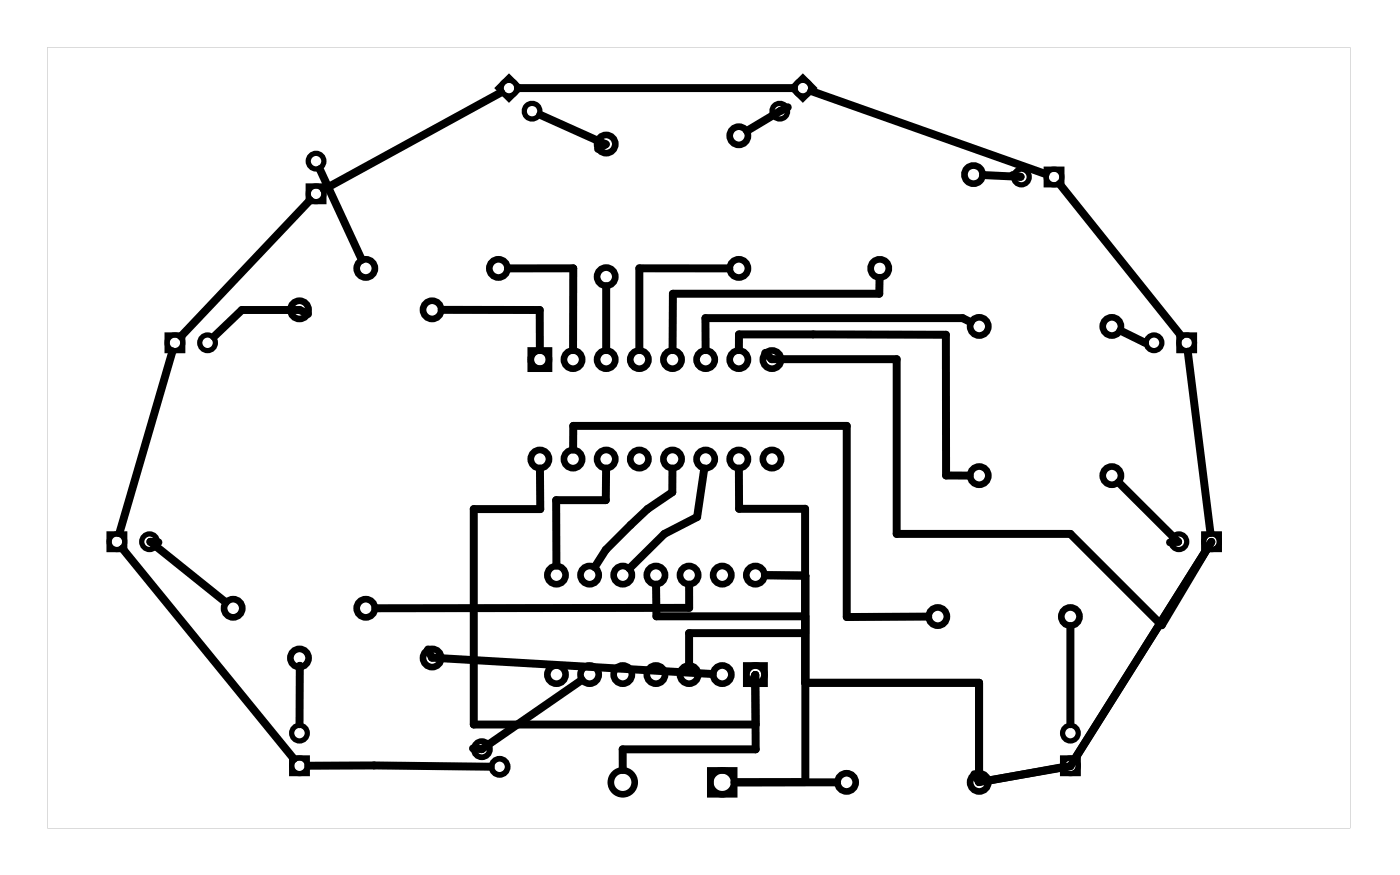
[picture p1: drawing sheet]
<svg xmlns="http://www.w3.org/2000/svg" width="107mm" height="67mm" viewBox="0 0 107 67" stroke-linecap="round" stroke-linejoin="round" font-family="sans-serif">
<path d="M3.6 3.6v59.8h99.8v-59.8zM3.6 3.6h99.8v59.8h-99.8z" fill="#000"/>
<g fill="none" stroke="#000" stroke-width=".51">
<path d="M40.7 26.8h1.4v1.4h-1.4zM54.4 59h1.8v1.8h-1.8zM57.2 51h1.4v1.4h-1.4z"/>
<circle cx="46.4" cy="11" r=".7"/>
<circle cx="56.6" cy="10.4" r=".7"/>
<circle cx="74.6" cy="13.4" r=".7"/>
<circle cx="22.9" cy="23.7" r=".7"/>
<circle cx="28" cy="20.6" r=".7"/>
<circle cx="33.1" cy="23.7" r=".7"/>
<circle cx="38.2" cy="20.6" r=".7"/>
<circle cx="41.4" cy="35.2" r=".7"/>
<circle cx="41.4" cy="27.5" r=".7"/>
<circle cx="43.9" cy="35.2" r=".7"/>
<circle cx="43.9" cy="27.5" r=".7"/>
<circle cx="46.4" cy="35.2" r=".7"/>
<circle cx="46.4" cy="27.5" r=".7"/>
<circle cx="46.4" cy="21.2" r=".7"/>
<circle cx="49" cy="35.2" r=".7"/>
<circle cx="49" cy="27.5" r=".7"/>
<circle cx="51.5" cy="35.2" r=".7"/>
<circle cx="51.5" cy="27.5" r=".7"/>
<circle cx="54.1" cy="35.2" r=".7"/>
<circle cx="54.1" cy="27.5" r=".7"/>
<circle cx="56.6" cy="35.2" r=".7"/>
<circle cx="56.6" cy="27.5" r=".7"/>
<circle cx="56.6" cy="20.6" r=".7"/>
<circle cx="59.1" cy="35.2" r=".7"/>
<circle cx="59.1" cy="27.5" r=".7"/>
<circle cx="67.4" cy="20.6" r=".7"/>
<circle cx="75" cy="36.4" r=".7"/>
<circle cx="75" cy="25" r=".7"/>
<circle cx="85.2" cy="25" r=".7"/>
<circle cx="85.2" cy="36.4" r=".7"/>
<circle cx="17.9" cy="46.6" r=".7"/>
<circle cx="22.9" cy="50.4" r=".7"/>
<circle cx="28" cy="46.6" r=".7"/>
<circle cx="33.1" cy="50.4" r=".7"/>
<circle cx="42.6" cy="51.7" r=".7"/>
<circle cx="42.6" cy="44.1" r=".7"/>
<circle cx="45.2" cy="51.7" r=".7"/>
<circle cx="45.2" cy="44.1" r=".7"/>
<circle cx="47.7" cy="51.7" r=".7"/>
<circle cx="47.7" cy="44.1" r=".7"/>
<circle cx="47.7" cy="59.9" r=".91"/>
<circle cx="50.2" cy="51.7" r=".7"/>
<circle cx="50.2" cy="44.1" r=".7"/>
<circle cx="52.8" cy="51.7" r=".7"/>
<circle cx="52.8" cy="44.1" r=".7"/>
<circle cx="55.3" cy="51.7" r=".7"/>
<circle cx="55.3" cy="44.1" r=".7"/>
<circle cx="55.3" cy="59.9" r=".91"/>
<circle cx="57.9" cy="51.7" r=".7"/>
<circle cx="57.9" cy="44.1" r=".7"/>
<circle cx="64.9" cy="59.9" r=".7"/>
<circle cx="71.8" cy="47.2" r=".7"/>
<circle cx="75" cy="59.9" r=".7"/>
<circle cx="82" cy="47.2" r=".7"/>
</g>
<g fill="none" stroke="#000" stroke-width=".4">
<path d="M23.6 14.2h1.2v1.2h-1.2zM38.1 6.7l.9-.8 .8 .8-.8 .9zM60.7 6.7l.8-.8 .9 .8-.9 .9zM80.1 13h1.2v1.2h-1.2zM12.8 25.7h1.2v1.2h-1.2zM90.3 25.7h1.2v1.2h-1.2zM8.4 40.9h1.2v1.2h-1.2zM22.3 58.1h1.2v1.2h-1.2zM81.4 58.1h1.2v1.2h-1.2zM92.2 40.9h1.2v1.2h-1.2z"/>
<circle cx="24.2" cy="12.3" r=".6"/>
<circle cx="24.2" cy="14.8" r=".6"/>
<circle cx="39" cy="6.7" r=".6"/>
<circle cx="40.8" cy="8.5" r=".6"/>
<circle cx="59.7" cy="8.5" r=".6"/>
<circle cx="61.5" cy="6.7" r=".6"/>
<circle cx="78.2" cy="13.6" r=".6"/>
<circle cx="80.7" cy="13.6" r=".6"/>
<circle cx="13.4" cy="26.3" r=".6"/>
<circle cx="15.9" cy="26.3" r=".6"/>
<circle cx="88.4" cy="26.3" r=".6"/>
<circle cx="90.9" cy="26.3" r=".6"/>
<circle cx="9" cy="41.5" r=".6"/>
<circle cx="11.5" cy="41.5" r=".6"/>
<circle cx="22.9" cy="56.2" r=".6"/>
<circle cx="22.9" cy="58.7" r=".6"/>
<circle cx="82" cy="56.2" r=".6"/>
<circle cx="82" cy="58.7" r=".6"/>
<circle cx="90.3" cy="41.5" r=".6"/>
<circle cx="92.8" cy="41.5" r=".6"/>
</g>
<g fill="none" stroke="#000" stroke-width=".44">
<circle cx="36.9" cy="57.4" r=".62"/>
<circle cx="38.3" cy="58.7" r=".62"/>
</g>
<g fill="none" stroke="#000" stroke-width=".61">
<path d="M23.7 15.3l-9.8 10.5M24.5 13l3.2 6.9M38.4 7.1l-13.6 7.4M39.7 6.7h21.1M41.4 8.8l5 2.3-.6 .3M60.3 8.2l-3.1 1.8M62.1 7l18 6.3M75.3 13.4l2.9 .1-.6-.1M81.2 14.1l9.3 11.6M13.2 26.9l-4.1 13.9M23.6 24.1l-.6-.4h-4.5l-2.1 2.1M33.8 23.7h7.5l.1 3.1"/>
<path d="M38.9 20.6h5v6.2M41.4 35.9v3.1h-5.1v16.5h21.6v-3.8M43.9 34.4v-1.8h21v14.7l6.2-.1M46.4 35.9v2.4h-3.8v5M46.4 21.9v4.9M51.5 35.9v1.8l-1.9 1.3-1.3 1.2-1.9 1.9-.8 1.3M54 35.9l-.6 3.7-2.5 1.3-2.7 2.6M55.9 20.6h-6.9v6.2M56.6 35.9v3.1h5.1v20.9h-5.4h7.8M56.6 26.8v-1.2h15.9v10.8h1.8M58.6 27l.5 .5h9.6v13.4h13.3l7 7 3.8-6.4-10.8 17.2-7 1.2M67.4 21.3v1.2h-15.9v4.3"/>
<path d="M74.4 24.7l-.7-.3h-19.7l.1 2.4M85.7 36.9l4.6 4.6h-.7M85.8 25.3l1.9 .9M91 26.9l1.7 13.9M9.4 42l13.1 16.1M12.1 41.5h-.6l5.8 4.6M23 51.1v-.1l-.1 4.5M23.6 58.7h14M32.8 49.7l.3 .7 21.5 1.2M44.6 52.1l-7.7 5.3-.7-.1M50.3 44.8v2.4h11.4M52.8 44.8v1.8h-24.1"/>
<path d="M57.9 51.7l-.3 .7M57.9 51.7v5.7h-10.2v1.6M58.6 44.1h3.1M61.7 48.5h-8.9v2.4M61.7 52.3h13.3v7.6M74.6 59.3l.4 .6M81.3 58.8l-5.6 1M82 48v7.5"/>
</g>
</svg>
